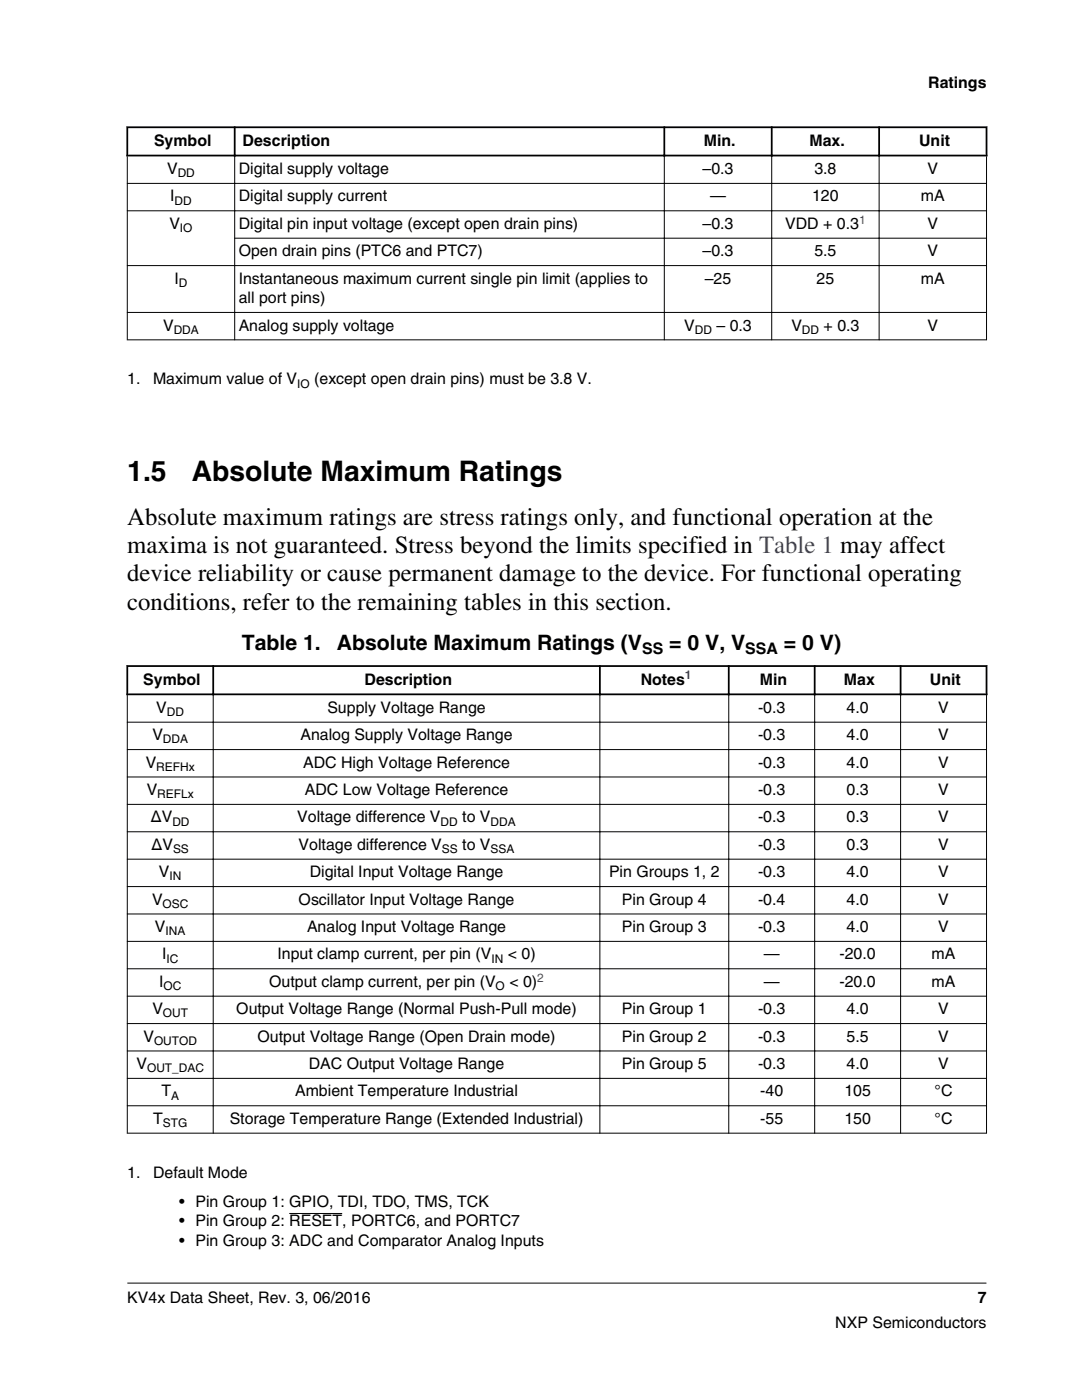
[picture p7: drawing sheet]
<svg xmlns="http://www.w3.org/2000/svg" width="216mm" height="279mm" viewBox="0 0 216 279" stroke-linecap="round" stroke-linejoin="round" font-family="sans-serif">
<defs><g id="words">
<g font-size="5.6">
<text x="25.4" y="96.1">1.5</text>
<text x="38.2" y="96.1">Absolute Maximum Ratings</text>
</g>
<g font-size="4.9">
<text x="25.4" y="104.7">Absolute maximum ratings are stress ratings only, and functional operation at the</text>
<text x="25.4" y="110.4">maxima is not guaranteed. Stress beyond the limits specified in Table 1 may affect</text>
<text x="25.4" y="116">device reliability or cause permanent damage to the device. For functional operating</text>
<text x="25.4" y="121.7">conditions, refer to the remaining tables in this section.</text>
</g>
<g font-size="4.2">
<text x="48.3" y="129.7">Table 1.</text>
<text x="67.2" y="129.7">Absolute Maximum Ratings (V</text>
<text x="133.5" y="129.7">= 0 V, V</text>
<text x="156.4" y="129.7">= 0 V)</text>
</g>
<g font-size="3.2">
<text x="185.2" y="17.5">Ratings</text>
<text x="30.7" y="29.1">Symbol</text>
<text x="48.4" y="29.1">Description</text>
<text x="140.4" y="29.1">Min.</text>
<text x="161.5" y="29.1">Max.</text>
<text x="183.4" y="29.1">Unit</text>
<text x="33.3" y="34.7">V</text>
<text x="47.6" y="34.7">Digital supply voltage</text>
<text x="140.2" y="34.7">–0.3</text>
<text x="162.5" y="34.7">3.8</text>
<text x="185.1" y="34.7">V</text>
<text x="34" y="40.2">I</text>
<text x="47.6" y="40.2">Digital supply current</text>
<text x="141.7" y="40.2">—</text>
<text x="162.1" y="40.2">120</text>
<text x="183.8" y="40.2">mA</text>
<text x="33.8" y="45.7">V</text>
<text x="47.6" y="45.7">Digital pin input voltage (except open drain pins)</text>
<text x="140.2" y="45.7">–0.3</text>
<text x="156.7" y="45.7">VDD + 0.3</text>
<text x="185.1" y="45.7">V</text>
<text x="47.6" y="51.1">Open drain pins (PTC6 and PTC7)</text>
<text x="140.2" y="51.1">–0.3</text>
<text x="162.5" y="51.1">5.5</text>
<text x="185.1" y="51.1">V</text>
<text x="34.8" y="56.6">I</text>
<text x="47.6" y="56.6">Instantaneous maximum current single pin limit (applies to</text>
<text x="140.6" y="56.6">–25</text>
<text x="162.9" y="56.6">25</text>
<text x="183.8" y="56.6">mA</text>
<text x="32.5" y="66">V</text>
<text x="47.6" y="60.5">all port pins)</text>
<text x="47.6" y="66">Analog supply voltage</text>
<text x="136.5" y="66">V</text>
<text x="143" y="66">– 0.3</text>
<text x="157.9" y="66">V</text>
<text x="164.3" y="66">+ 0.3</text>
<text x="185.1" y="66">V</text>
<text x="25.4" y="76.7">1.</text>
<text x="30.5" y="76.7">Maximum value of V</text>
<text x="62.7" y="76.7">(except open drain pins) must be 3.8 V.</text>
<text x="128.1" y="130.5">SS</text>
<text x="148.7" y="130.5">SSA</text>
<text x="28.6" y="136.6">Symbol</text>
<text x="72.7" y="136.6">Description</text>
<text x="127.8" y="136.6">Notes</text>
<text x="151.6" y="136.6">Min</text>
<text x="168.4" y="136.6">Max</text>
<text x="185.5" y="136.6">Unit</text>
<text x="31.2" y="142.3">V</text>
<text x="65.3" y="142.3">Supply Voltage Range</text>
<text x="151.3" y="142.3">-0.3</text>
<text x="168.9" y="142.3">4.0</text>
<text x="187.2" y="142.3">V</text>
<text x="30.4" y="147.7">V</text>
<text x="59.9" y="147.7">Analog Supply Voltage Range</text>
<text x="151.3" y="147.7">-0.3</text>
<text x="168.9" y="147.7">4.0</text>
<text x="187.2" y="147.7">V</text>
<text x="29.1" y="153.2">V</text>
<text x="60.5" y="153.2">ADC High Voltage Reference</text>
<text x="151.3" y="153.2">-0.3</text>
<text x="168.9" y="153.2">4.0</text>
<text x="187.2" y="153.2">V</text>
<text x="29.3" y="158.7">V</text>
<text x="60.8" y="158.7">ADC Low Voltage Reference</text>
<text x="151.3" y="158.7">-0.3</text>
<text x="168.9" y="158.7">0.3</text>
<text x="187.2" y="158.7">V</text>
<text x="30.1" y="164.1">ΔV</text>
<text x="59.3" y="164.1">Voltage difference V</text>
<text x="92.2" y="164.1">to V</text>
<text x="151.3" y="164.1">-0.3</text>
<text x="168.9" y="164.1">0.3</text>
<text x="187.2" y="164.1">V</text>
<text x="30.2" y="169.6">ΔV</text>
<text x="59.6" y="169.6">Voltage difference V</text>
<text x="92.2" y="169.6">to V</text>
<text x="151.3" y="169.6">-0.3</text>
<text x="168.9" y="169.6">0.3</text>
<text x="187.2" y="169.6">V</text>
<text x="31.7" y="175.1">V</text>
<text x="61.8" y="175.1">Digital Input Voltage Range</text>
<text x="121.5" y="175.1">Pin Groups 1, 2</text>
<text x="151.3" y="175.1">-0.3</text>
<text x="168.9" y="175.1">4.0</text>
<text x="187.2" y="175.1">V</text>
<text x="30.3" y="180.5">V</text>
<text x="59.6" y="180.5">Oscillator Input Voltage Range</text>
<text x="124.1" y="180.5">Pin Group 4</text>
<text x="151.3" y="180.5">-0.4</text>
<text x="168.9" y="180.5">4.0</text>
<text x="187.2" y="180.5">V</text>
<text x="30.9" y="186">V</text>
<text x="32.3" y="191.5">I</text>
<text x="55.4" y="191.5">Input clamp current, per pin (V</text>
<text x="61.3" y="186">Analog Input Voltage Range</text>
<text x="101.3" y="191.5">&lt; 0)</text>
<text x="124.1" y="186">Pin Group 3</text>
<text x="151.3" y="186">-0.3</text>
<text x="152.4" y="191.5">—</text>
<text x="167.5" y="191.5">-20.0</text>
<text x="168.9" y="186">4.0</text>
<text x="185.9" y="191.5">mA</text>
<text x="187.2" y="186">V</text>
<text x="31.7" y="196.9">I</text>
<text x="53.7" y="196.9">Output clamp current, per pin (V</text>
<text x="101.6" y="196.9">&lt; 0)</text>
<text x="152.4" y="196.9">—</text>
<text x="167.5" y="196.9">-20.0</text>
<text x="185.9" y="196.9">mA</text>
<text x="30.4" y="202.4">V</text>
<text x="47.2" y="202.4">Output Voltage Range (Normal Push-Pull mode)</text>
<text x="124.1" y="202.4">Pin Group 1</text>
<text x="151.3" y="202.4">-0.3</text>
<text x="168.9" y="202.4">4.0</text>
<text x="187.2" y="202.4">V</text>
<text x="28.6" y="207.9">V</text>
<text x="51.4" y="207.9">Output Voltage Range (Open Drain mode)</text>
<text x="124.1" y="207.9">Pin Group 2</text>
<text x="151.3" y="207.9">-0.3</text>
<text x="168.9" y="207.9">5.5</text>
<text x="187.2" y="207.9">V</text>
<text x="27.2" y="213.4">V</text>
<text x="61.6" y="213.4">DAC Output Voltage Range</text>
<text x="124.1" y="213.4">Pin Group 5</text>
<text x="151.3" y="213.4">-0.3</text>
<text x="168.9" y="213.4">4.0</text>
<text x="187.2" y="213.4">V</text>
<text x="32.2" y="218.8">T</text>
<text x="58.9" y="218.8">Ambient Temperature Industrial</text>
<text x="151.7" y="218.8">-40</text>
<text x="168.5" y="218.8">105</text>
<text x="186.5" y="218.8">°C</text>
<text x="30.6" y="224.3">T</text>
<text x="45.8" y="224.3">Storage Temperature Range (Extended Industrial)</text>
<text x="151.7" y="224.3">-55</text>
<text x="168.5" y="224.3">150</text>
<text x="186.5" y="224.3">°C</text>
<text x="25.4" y="235">1.</text>
<text x="30.5" y="235">Default Mode</text>
<text x="35.8" y="240.8">• Pin Group 1: GPIO, TDI, TDO, TMS, TCK</text>
<text x="35.8" y="244.7">• Pin Group 2: RESET, PORTC6, and PORTC7</text>
<text x="35.8" y="248.6">• Pin Group 3: ADC and Comparator Analog Inputs</text>
<text x="25.4" y="260">KV4x Data Sheet, Rev. 3, 06/2016</text>
<text x="195.1" y="260">7</text>
<text x="166.7" y="265">NXP Semiconductors</text>
</g>
<g font-size="2.4">
<text x="35.5" y="35.4">DD</text>
<text x="34.8" y="40.8">DD</text>
<text x="35.9" y="46.3">IO</text>
<text x="35.7" y="57.2">D</text>
<text x="34.7" y="66.6">DDA</text>
<text x="138.6" y="66.6">DD</text>
<text x="160" y="66.6">DD</text>
<text x="59.3" y="77.4">IO</text>
<text x="33.3" y="142.9">DD</text>
<text x="32.5" y="148.4">DDA</text>
<text x="31.2" y="153.8">REFHx</text>
<text x="31.4" y="159.3">REFLx</text>
<text x="34.4" y="164.8">DD</text>
<text x="87.9" y="164.8">DD</text>
<text x="97.9" y="164.8">DDA</text>
<text x="34.5" y="170.2">SS</text>
<text x="88.2" y="170.2">SS</text>
<text x="97.9" y="170.2">SSA</text>
<text x="33.8" y="175.7">IN</text>
<text x="32.5" y="181.2">OSC</text>
<text x="33" y="186.6">INA</text>
<text x="32.6" y="197.6">OC</text>
<text x="33.2" y="192.1">IC</text>
<text x="98.1" y="192.1">IN</text>
<text x="98.9" y="197.6">O</text>
<text x="32.5" y="203.1">OUT</text>
<text x="30.7" y="208.5">OUTOD</text>
<text x="29.3" y="214">OUT_DAC</text>
<text x="34.1" y="219.5">A</text>
<text x="32.5" y="224.9">STG</text>
</g>
<g font-size="2.4" fill="#00f">
<text x="171.4" y="44.6">1</text>
<text x="136.7" y="135.6">1</text>
<text x="107.2" y="195.9">2</text>
</g>
</g></defs>
<path d="M25.2 25.4h171.8M25.2 31h171.8M25.4 25.2v6M46.8 25.2v6M132.6 25.2v6M154 25.2v6M175.4 25.2v6M196.8 25.2v6" fill="none" stroke="#000" stroke-width=".35"/>
<path d="M25.3 36.6h171.6M25.4 31.2v36.7M46.8 30.8v37.1M132.6 30.8v37.1M154 30.8v37.1M175.4 30.8v37.1M196.8 31.2v36.7M25.3 42.1h171.6M25.3 53h171.6M46.7 47.5h150.2M25.3 62.4h171.6M25.3 67.8h171.6" fill="none" stroke="#000" stroke-width=".2"/>
<g fill="#fff">
<path d="M25.4 126h171.4v102h-171.4z" fill-rule="evenodd"/>
<path d="M25.6 133.1h16.8v5.3h-16.8z" fill-rule="evenodd"/>
<path d="M42.7 133.1h76.8v5.3h-76.8z" fill-rule="evenodd"/>
<path d="M119.9 133.1h25.3v5.3h-25.3z" fill-rule="evenodd"/>
<path d="M145.6 133.1h16.8v5.3h-16.8z" fill-rule="evenodd"/>
<path d="M162.7 133.1h16.8v5.3h-16.8z" fill-rule="evenodd"/>
<path d="M179.9 133.1h16.8v5.3h-16.8z" fill-rule="evenodd"/>
<path d="M25.5 138.7h17v5.3h-17z" fill-rule="evenodd"/>
<path d="M42.6 138.7h77v5.3h-77z" fill-rule="evenodd"/>
<path d="M119.8 138.7h25.5v5.3h-25.5z" fill-rule="evenodd"/>
<path d="M145.5 138.7h17v5.3h-17z" fill-rule="evenodd"/>
<path d="M162.6 138.7h17v5.3h-17z" fill-rule="evenodd"/>
<path d="M179.8 138.7h17v5.3h-17z" fill-rule="evenodd"/>
<path d="M25.5 144.2h17v5.3h-17z" fill-rule="evenodd"/>
<path d="M42.6 144.2h77v5.3h-77z" fill-rule="evenodd"/>
<path d="M119.8 144.2h25.5v5.3h-25.5z" fill-rule="evenodd"/>
<path d="M145.5 144.2h17v5.3h-17z" fill-rule="evenodd"/>
<path d="M162.6 144.2h17v5.3h-17z" fill-rule="evenodd"/>
<path d="M179.8 144.2h17v5.3h-17z" fill-rule="evenodd"/>
<path d="M25.5 149.7h17v5.3h-17z" fill-rule="evenodd"/>
<path d="M42.6 149.7h77v5.3h-77z" fill-rule="evenodd"/>
<path d="M119.8 149.7h25.5v5.3h-25.5z" fill-rule="evenodd"/>
<path d="M145.5 149.7h17v5.3h-17z" fill-rule="evenodd"/>
<path d="M162.6 149.7h17v5.3h-17z" fill-rule="evenodd"/>
<path d="M179.8 149.7h17v5.3h-17z" fill-rule="evenodd"/>
<path d="M25.5 155.2h17v5.2h-17z" fill-rule="evenodd"/>
<path d="M42.6 155.2h77v5.2h-77z" fill-rule="evenodd"/>
<path d="M119.8 155.2h25.5v5.2h-25.5z" fill-rule="evenodd"/>
<path d="M145.5 155.2h17v5.2h-17z" fill-rule="evenodd"/>
<path d="M162.6 155.2h17v5.2h-17z" fill-rule="evenodd"/>
<path d="M179.8 155.2h17v5.2h-17z" fill-rule="evenodd"/>
<path d="M25.5 160.6h17v5.3h-17z" fill-rule="evenodd"/>
<path d="M42.6 160.6h77v5.3h-77z" fill-rule="evenodd"/>
<path d="M119.8 160.6h25.5v5.3h-25.5z" fill-rule="evenodd"/>
<path d="M145.5 160.6h17v5.3h-17z" fill-rule="evenodd"/>
<path d="M162.6 160.6h17v5.3h-17z" fill-rule="evenodd"/>
<path d="M179.8 160.6h17v5.3h-17z" fill-rule="evenodd"/>
<path d="M25.5 166.1h17v5.3h-17z" fill-rule="evenodd"/>
<path d="M42.6 166.1h77v5.3h-77z" fill-rule="evenodd"/>
<path d="M119.8 166.1h25.5v5.3h-25.5z" fill-rule="evenodd"/>
<path d="M145.5 166.1h17v5.3h-17z" fill-rule="evenodd"/>
<path d="M162.6 166.1h17v5.3h-17z" fill-rule="evenodd"/>
<path d="M179.8 166.1h17v5.3h-17z" fill-rule="evenodd"/>
<path d="M25.5 171.6h17v5.2h-17z" fill-rule="evenodd"/>
<path d="M42.6 171.6h77v5.2h-77z" fill-rule="evenodd"/>
<path d="M119.8 171.6h25.5v5.2h-25.5z" fill-rule="evenodd"/>
<path d="M145.5 171.6h17v5.2h-17z" fill-rule="evenodd"/>
<path d="M162.6 171.6h17v5.2h-17z" fill-rule="evenodd"/>
<path d="M179.8 171.6h17v5.2h-17z" fill-rule="evenodd"/>
<path d="M25.5 177h17v5.3h-17z" fill-rule="evenodd"/>
<path d="M42.6 177h77v5.3h-77z" fill-rule="evenodd"/>
<path d="M119.8 177h25.5v5.3h-25.5z" fill-rule="evenodd"/>
<path d="M145.5 177h17v5.3h-17z" fill-rule="evenodd"/>
<path d="M162.6 177h17v5.3h-17z" fill-rule="evenodd"/>
<path d="M179.8 177h17v5.3h-17z" fill-rule="evenodd"/>
<path d="M25.5 182.5h17v5.3h-17z" fill-rule="evenodd"/>
<path d="M42.6 182.5h77v5.3h-77z" fill-rule="evenodd"/>
<path d="M119.8 182.5h25.5v5.3h-25.5z" fill-rule="evenodd"/>
<path d="M145.5 182.5h17v5.3h-17z" fill-rule="evenodd"/>
<path d="M162.6 182.5h17v5.3h-17z" fill-rule="evenodd"/>
<path d="M179.8 182.5h17v5.3h-17z" fill-rule="evenodd"/>
<path d="M25.5 188h17v5.3h-17z" fill-rule="evenodd"/>
<path d="M42.6 188h77v5.3h-77z" fill-rule="evenodd"/>
<path d="M119.8 188h25.5v5.3h-25.5z" fill-rule="evenodd"/>
<path d="M145.5 188h17v5.3h-17z" fill-rule="evenodd"/>
<path d="M162.6 188h17v5.3h-17z" fill-rule="evenodd"/>
<path d="M179.8 188h17v5.3h-17z" fill-rule="evenodd"/>
<path d="M25.5 193.4h17v5.3h-17z" fill-rule="evenodd"/>
<path d="M42.6 193.4h77v5.3h-77z" fill-rule="evenodd"/>
<path d="M119.8 193.4h25.5v5.3h-25.5z" fill-rule="evenodd"/>
<path d="M145.5 193.4h17v5.3h-17z" fill-rule="evenodd"/>
<path d="M162.6 193.4h17v5.3h-17z" fill-rule="evenodd"/>
<path d="M179.8 193.4h17v5.3h-17z" fill-rule="evenodd"/>
<path d="M25.5 198.9h17v5.3h-17z" fill-rule="evenodd"/>
<path d="M42.6 198.9h77v5.3h-77z" fill-rule="evenodd"/>
<path d="M119.8 198.9h25.5v5.3h-25.5z" fill-rule="evenodd"/>
<path d="M145.5 198.9h17v5.3h-17z" fill-rule="evenodd"/>
<path d="M162.6 198.9h17v5.3h-17z" fill-rule="evenodd"/>
<path d="M179.8 198.9h17v5.3h-17z" fill-rule="evenodd"/>
<path d="M25.5 204.4h17v5.3h-17z" fill-rule="evenodd"/>
<path d="M42.6 204.4h77v5.3h-77z" fill-rule="evenodd"/>
<path d="M119.8 204.4h25.5v5.3h-25.5z" fill-rule="evenodd"/>
<path d="M145.5 204.4h17v5.3h-17z" fill-rule="evenodd"/>
<path d="M162.6 204.4h17v5.3h-17z" fill-rule="evenodd"/>
<path d="M179.8 204.4h17v5.3h-17z" fill-rule="evenodd"/>
<path d="M25.5 209.8h17v5.3h-17z" fill-rule="evenodd"/>
<path d="M42.6 209.8h77v5.3h-77z" fill-rule="evenodd"/>
<path d="M119.8 209.8h25.5v5.3h-25.5z" fill-rule="evenodd"/>
<path d="M145.5 209.8h17v5.3h-17z" fill-rule="evenodd"/>
<path d="M162.6 209.8h17v5.3h-17z" fill-rule="evenodd"/>
<path d="M179.8 209.8h17v5.3h-17z" fill-rule="evenodd"/>
<path d="M25.5 215.3h17v5.3h-17z" fill-rule="evenodd"/>
<path d="M42.6 215.3h77v5.3h-77z" fill-rule="evenodd"/>
<path d="M119.8 215.3h25.5v5.3h-25.5z" fill-rule="evenodd"/>
<path d="M145.5 215.3h17v5.3h-17z" fill-rule="evenodd"/>
<path d="M162.6 215.3h17v5.3h-17z" fill-rule="evenodd"/>
<path d="M179.8 215.3h17v5.3h-17z" fill-rule="evenodd"/>
<path d="M25.5 220.8h17v5.3h-17z" fill-rule="evenodd"/>
<path d="M42.6 220.8h77v5.3h-77z" fill-rule="evenodd"/>
<path d="M119.8 220.8h25.5v5.3h-25.5z" fill-rule="evenodd"/>
<path d="M145.5 220.8h17v5.3h-17z" fill-rule="evenodd"/>
<path d="M162.6 220.8h17v5.3h-17z" fill-rule="evenodd"/>
<path d="M179.8 220.8h17v5.3h-17z" fill-rule="evenodd"/>
</g>
<path d="M25.2 132.9h171.8M25.2 138.6h171.8M25.4 132.8v5.9M42.5 132.8v5.9M119.7 132.8v5.9M145.4 132.8v5.9M162.6 132.8v5.9M179.7 132.8v5.9M196.9 132.8v5.9" fill="none" stroke="#000" stroke-width=".35"/>
<g fill="none" stroke="#000" stroke-width=".2">
<path d="M25.4 138.7v87.5M42.5 138.4v87.8M119.7 138.4v87.8M145.4 138.4v87.8M162.6 138.4v87.8M179.7 138.4v87.8M196.9 138.7v87.5M25.3 144.1h171.6M25.3 149.6h171.6M25.3 155.1h171.6M25.3 160.5h171.6M25.3 166h171.6"/>
<path d="M25.3 171.5h171.6M25.3 176.9h171.6M25.3 182.4h171.6M25.3 187.9h171.6M25.3 193.3h171.6M25.3 198.8h171.6M25.3 204.3h171.6M25.3 209.7h171.6M25.3 215.2h171.6M25.3 220.7h171.6M25.3 226.1h171.6M25.4 256.1h171.4"/>
<path d="M57.7 242.2h10.6"/>
</g>
<use href="#words"/>
</svg>
